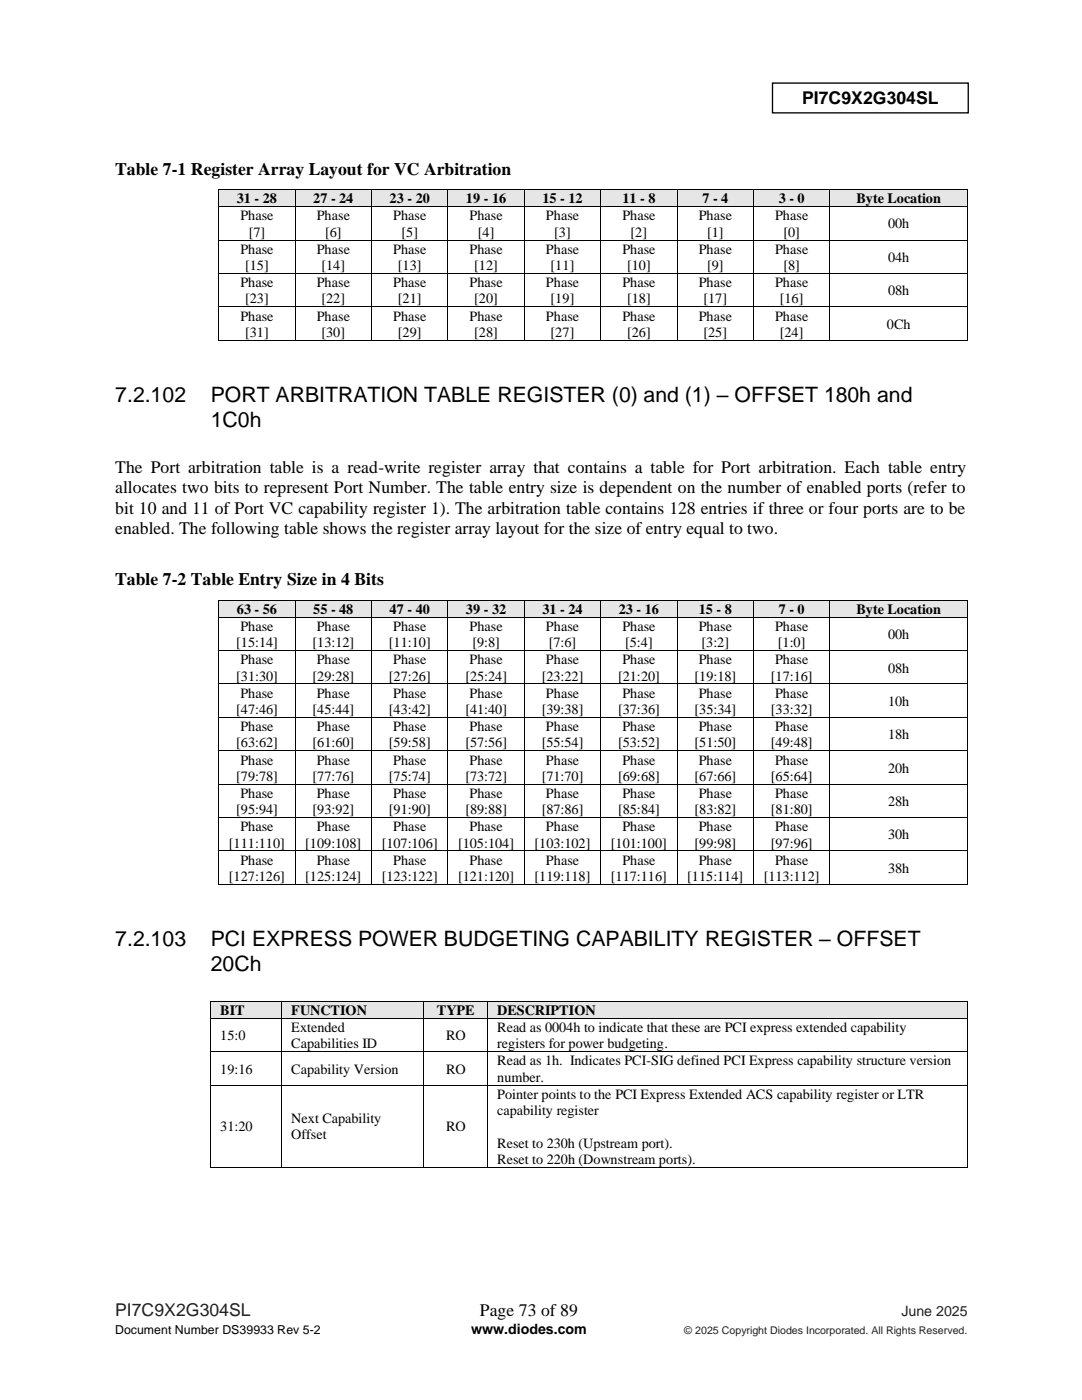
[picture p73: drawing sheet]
<svg xmlns="http://www.w3.org/2000/svg" width="216mm" height="279mm" viewBox="0 0 216 279" stroke-linecap="round" stroke-linejoin="round" font-family="sans-serif">
<defs><g id="words">
<g font-size="4.2">
<text x="23" y="80.3">7.2.102</text>
<text x="42" y="80.3">PORT ARBITRATION TABLE REGISTER (0) and (1) – OFFSET 180h and</text>
<text x="42" y="85.1">1C0h</text>
<text x="23" y="188.9">7.2.103</text>
<text x="42" y="188.9">PCI EXPRESS POWER BUDGETING CAPABILITY REGISTER – OFFSET</text>
<text x="42" y="193.7">20Ch</text>
</g>
<g font-size="3.5">
<text x="160.1" y="20.8">PI7C9X2G304SL</text>
<text x="23" y="34.9">Table 7-1 Register Array Layout for VC Arbitration</text>
<text x="23" y="94.4">The Port arbitration table is a read-write register array that contains a table for Port arbitration. Each table entry</text>
<text x="23" y="98.5">allocates two bits to represent Port Number. The table entry size is dependent on the number of enabled ports (refer to</text>
<text x="23" y="102.5">bit 10 and 11 of Port VC capability register 1). The arbitration table contains 128 entries if three or four ports are to be</text>
<text x="23" y="106.6">enabled. The following table shows the register array layout for the size of entry equal to two.</text>
<text x="23" y="116.8">Table 7-2 Table Entry Size in 4 Bits</text>
<text x="95.8" y="262.7">Page 73 of 89</text>
</g>
<text font-size="3.5" fill="#231f20" x="23" y="262.7">PI7C9X2G304SL</text>
<g font-size="2.8">
<text x="47.3" y="40.6">31 - 28</text>
<text x="62.5" y="40.6">27 - 24</text>
<text x="77.7" y="40.6">23 - 20</text>
<text x="93" y="40.6">19 - 16</text>
<text x="108.2" y="40.6">15 - 12</text>
<text x="124.2" y="40.6">11 - 8</text>
<text x="140.1" y="40.6">7 - 4</text>
<text x="155.4" y="40.6">3 - 0</text>
<text x="170.9" y="40.6">Byte Location</text>
<text x="48" y="44">Phase</text>
<text x="49.6" y="47.3">[7]</text>
<text x="63.2" y="44">Phase</text>
<text x="64.9" y="47.3">[6]</text>
<text x="78.5" y="44">Phase</text>
<text x="80.1" y="47.3">[5]</text>
<text x="93.7" y="44">Phase</text>
<text x="95.4" y="47.3">[4]</text>
<text x="108.9" y="44">Phase</text>
<text x="110.6" y="47.3">[3]</text>
<text x="124.2" y="44">Phase</text>
<text x="125.8" y="47.3">[2]</text>
<text x="139.4" y="44">Phase</text>
<text x="141.1" y="47.3">[1]</text>
<text x="154.7" y="44">Phase</text>
<text x="156.3" y="47.3">[0]</text>
<text x="177.2" y="45.6">00h</text>
<text x="48" y="50.6">Phase</text>
<text x="48.9" y="53.9">[15]</text>
<text x="63.2" y="50.6">Phase</text>
<text x="64.1" y="53.9">[14]</text>
<text x="78.5" y="50.6">Phase</text>
<text x="79.4" y="53.9">[13]</text>
<text x="93.7" y="50.6">Phase</text>
<text x="94.6" y="53.9">[12]</text>
<text x="108.9" y="50.6">Phase</text>
<text x="109.9" y="53.9">[11]</text>
<text x="124.2" y="50.6">Phase</text>
<text x="125.1" y="53.9">[10]</text>
<text x="139.4" y="50.6">Phase</text>
<text x="141.1" y="53.9">[9]</text>
<text x="154.7" y="50.6">Phase</text>
<text x="156.3" y="53.9">[8]</text>
<text x="177.2" y="52.3">04h</text>
<text x="48" y="57.3">Phase</text>
<text x="63.2" y="57.3">Phase</text>
<text x="78.5" y="57.3">Phase</text>
<text x="93.7" y="57.3">Phase</text>
<text x="108.9" y="57.3">Phase</text>
<text x="124.2" y="57.3">Phase</text>
<text x="139.4" y="57.3">Phase</text>
<text x="154.7" y="57.3">Phase</text>
<text x="177.2" y="58.9">08h</text>
<text x="48" y="64">Phase</text>
<text x="48.9" y="60.5">[23]</text>
<text x="63.2" y="64">Phase</text>
<text x="64.1" y="60.5">[22]</text>
<text x="78.5" y="64">Phase</text>
<text x="79.4" y="60.5">[21]</text>
<text x="93.7" y="64">Phase</text>
<text x="94.6" y="60.5">[20]</text>
<text x="108.9" y="64">Phase</text>
<text x="109.9" y="60.5">[19]</text>
<text x="124.2" y="64">Phase</text>
<text x="125.1" y="60.5">[18]</text>
<text x="139.4" y="64">Phase</text>
<text x="140.4" y="60.5">[17]</text>
<text x="154.7" y="64">Phase</text>
<text x="155.6" y="60.5">[16]</text>
<text x="177" y="65.6">0Ch</text>
<text x="48.9" y="67.2">[31]</text>
<text x="64.1" y="67.2">[30]</text>
<text x="79.4" y="67.2">[29]</text>
<text x="94.6" y="67.2">[28]</text>
<text x="109.9" y="67.2">[27]</text>
<text x="125.1" y="67.2">[26]</text>
<text x="140.4" y="67.2">[25]</text>
<text x="155.6" y="67.2">[24]</text>
<text x="47.3" y="122.5">63 - 56</text>
<text x="48" y="125.9">Phase</text>
<text x="62.5" y="122.5">55 - 48</text>
<text x="63.2" y="125.9">Phase</text>
<text x="77.7" y="122.5">47 - 40</text>
<text x="78.5" y="125.9">Phase</text>
<text x="93" y="122.5">39 - 32</text>
<text x="93.7" y="125.9">Phase</text>
<text x="108.2" y="122.5">31 - 24</text>
<text x="108.9" y="125.9">Phase</text>
<text x="123.5" y="122.5">23 - 16</text>
<text x="124.2" y="125.9">Phase</text>
<text x="139.4" y="122.5">15 - 8</text>
<text x="139.4" y="125.9">Phase</text>
<text x="154.7" y="125.9">Phase</text>
<text x="155.4" y="122.5">7 - 0</text>
<text x="170.9" y="122.5">Byte Location</text>
<text x="47.1" y="129.2">[15:14]</text>
<text x="62.4" y="129.2">[13:12]</text>
<text x="77.6" y="129.2">[11:10]</text>
<text x="94.3" y="129.2">[9:8]</text>
<text x="109.5" y="129.2">[7:6]</text>
<text x="124.7" y="129.2">[5:4]</text>
<text x="140" y="129.2">[3:2]</text>
<text x="155.2" y="129.2">[1:0]</text>
<text x="177.2" y="127.6">00h</text>
<text x="47.1" y="135.8">[31:30]</text>
<text x="48" y="132.6">Phase</text>
<text x="62.4" y="135.8">[29:28]</text>
<text x="63.2" y="132.6">Phase</text>
<text x="77.6" y="135.8">[27:26]</text>
<text x="78.5" y="132.6">Phase</text>
<text x="92.9" y="135.8">[25:24]</text>
<text x="93.7" y="132.6">Phase</text>
<text x="108.1" y="135.8">[23:22]</text>
<text x="108.9" y="132.6">Phase</text>
<text x="123.3" y="135.8">[21:20]</text>
<text x="124.2" y="132.6">Phase</text>
<text x="138.6" y="135.8">[19:18]</text>
<text x="139.4" y="132.6">Phase</text>
<text x="153.8" y="135.8">[17:16]</text>
<text x="154.7" y="132.6">Phase</text>
<text x="177.2" y="134.2">08h</text>
<text x="47.1" y="142.5">[47:46]</text>
<text x="48" y="139.3">Phase</text>
<text x="62.4" y="142.5">[45:44]</text>
<text x="63.2" y="139.3">Phase</text>
<text x="77.6" y="142.5">[43:42]</text>
<text x="78.5" y="139.3">Phase</text>
<text x="92.9" y="142.5">[41:40]</text>
<text x="93.7" y="139.3">Phase</text>
<text x="108.1" y="142.5">[39:38]</text>
<text x="108.9" y="139.3">Phase</text>
<text x="123.3" y="142.5">[37:36]</text>
<text x="124.2" y="139.3">Phase</text>
<text x="138.6" y="142.5">[35:34]</text>
<text x="139.4" y="139.3">Phase</text>
<text x="153.8" y="142.5">[33:32]</text>
<text x="154.7" y="139.3">Phase</text>
<text x="177.2" y="140.9">10h</text>
<text x="47.1" y="149.2">[63:62]</text>
<text x="48" y="145.9">Phase</text>
<text x="62.4" y="149.2">[61:60]</text>
<text x="63.2" y="145.9">Phase</text>
<text x="77.6" y="149.2">[59:58]</text>
<text x="78.5" y="145.9">Phase</text>
<text x="92.9" y="149.2">[57:56]</text>
<text x="93.7" y="145.9">Phase</text>
<text x="108.1" y="149.2">[55:54]</text>
<text x="108.9" y="145.9">Phase</text>
<text x="123.3" y="149.2">[53:52]</text>
<text x="124.2" y="145.9">Phase</text>
<text x="138.6" y="149.2">[51:50]</text>
<text x="139.4" y="145.9">Phase</text>
<text x="153.8" y="149.2">[49:48]</text>
<text x="154.7" y="145.9">Phase</text>
<text x="177.2" y="147.5">18h</text>
<text x="47.1" y="155.9">[79:78]</text>
<text x="48" y="152.6">Phase</text>
<text x="62.4" y="155.9">[77:76]</text>
<text x="63.2" y="152.6">Phase</text>
<text x="77.6" y="155.9">[75:74]</text>
<text x="78.5" y="152.6">Phase</text>
<text x="92.9" y="155.9">[73:72]</text>
<text x="93.7" y="152.6">Phase</text>
<text x="108.1" y="155.9">[71:70]</text>
<text x="108.9" y="152.6">Phase</text>
<text x="123.3" y="155.9">[69:68]</text>
<text x="124.2" y="152.6">Phase</text>
<text x="138.6" y="155.9">[67:66]</text>
<text x="139.4" y="152.6">Phase</text>
<text x="153.8" y="155.9">[65:64]</text>
<text x="154.7" y="152.6">Phase</text>
<text x="177.2" y="154.2">20h</text>
<text x="48" y="159.2">Phase</text>
<text x="63.2" y="159.2">Phase</text>
<text x="78.5" y="159.2">Phase</text>
<text x="93.7" y="159.2">Phase</text>
<text x="108.9" y="159.2">Phase</text>
<text x="124.2" y="159.2">Phase</text>
<text x="139.4" y="159.2">Phase</text>
<text x="154.7" y="159.2">Phase</text>
<text x="177.2" y="160.9">28h</text>
<text x="47.1" y="162.5">[95:94]</text>
<text x="48" y="165.9">Phase</text>
<text x="62.4" y="162.5">[93:92]</text>
<text x="63.2" y="165.9">Phase</text>
<text x="77.6" y="162.5">[91:90]</text>
<text x="78.5" y="165.9">Phase</text>
<text x="92.9" y="162.5">[89:88]</text>
<text x="93.7" y="165.9">Phase</text>
<text x="108.1" y="162.5">[87:86]</text>
<text x="108.9" y="165.9">Phase</text>
<text x="123.3" y="162.5">[85:84]</text>
<text x="124.2" y="165.9">Phase</text>
<text x="138.6" y="162.5">[83:82]</text>
<text x="139.4" y="165.9">Phase</text>
<text x="153.8" y="162.5">[81:80]</text>
<text x="154.7" y="165.9">Phase</text>
<text x="177.2" y="167.5">30h</text>
<text x="45.7" y="169.1">[111:110]</text>
<text x="48" y="172.6">Phase</text>
<text x="60.9" y="169.1">[109:108]</text>
<text x="63.2" y="172.6">Phase</text>
<text x="76.2" y="169.1">[107:106]</text>
<text x="78.5" y="172.6">Phase</text>
<text x="91.4" y="169.1">[105:104]</text>
<text x="93.7" y="172.6">Phase</text>
<text x="106.7" y="169.1">[103:102]</text>
<text x="108.9" y="172.6">Phase</text>
<text x="121.9" y="169.1">[101:100]</text>
<text x="124.2" y="172.6">Phase</text>
<text x="138.6" y="169.1">[99:98]</text>
<text x="139.4" y="172.6">Phase</text>
<text x="153.8" y="169.1">[97:96]</text>
<text x="154.7" y="172.6">Phase</text>
<text x="45.7" y="175.8">[127:126]</text>
<text x="60.9" y="175.8">[125:124]</text>
<text x="76.2" y="175.8">[123:122]</text>
<text x="91.4" y="175.8">[121:120]</text>
<text x="106.7" y="175.8">[119:118]</text>
<text x="121.9" y="175.8">[117:116]</text>
<text x="137.1" y="175.8">[115:114]</text>
<text x="152.4" y="175.8">[113:112]</text>
<text x="177.2" y="174.2">38h</text>
<text x="43.9" y="202.5">BIT</text>
<text x="58.1" y="202.5">FUNCTION</text>
<text x="87.2" y="202.5">TYPE</text>
<text x="99.2" y="202.5">DESCRIPTION</text>
<text x="43.9" y="207.6">15:0</text>
<text x="58.1" y="206">Extended</text>
<text x="58.1" y="209.2">Capabilities ID</text>
<text x="89" y="207.6">RO</text>
<text x="99.2" y="206">Read as 0004h to indicate that these are PCI express extended capability</text>
<text x="99.2" y="209.2">registers for power budgeting.</text>
<text x="43.9" y="214.3">19:16</text>
<text x="58.1" y="214.3">Capability Version</text>
<text x="89" y="214.3">RO</text>
<text x="99.2" y="212.6">Read as 1h. Indicates PCI-SIG defined PCI Express capability structure version</text>
<text x="99.2" y="215.9">number.</text>
<text x="99.2" y="219.3">Pointer points to the PCI Express Extended ACS capability register or LTR</text>
<text x="43.9" y="225.8">31:20</text>
<text x="58.1" y="224.1">Next Capability</text>
<text x="58.1" y="227.4">Offset</text>
<text x="89" y="225.8">RO</text>
<text x="99.2" y="222.5">capability register</text>
<text x="99.2" y="229">Reset to 230h (Upstream port).</text>
<text x="99.2" y="232.3">Reset to 220h (Downstream ports).</text>
<text x="94" y="266.1">www.diodes.com</text>
</g>
<text font-size="2.8" fill="#231f20" x="179.9" y="262.7">June 2025</text>
<text font-size="2.5" x="23" y="266.1">Document Number DS39933 Rev 5-2</text>
<text font-size="2.1" fill="#231f20" x="136.5" y="266.1">© 2025 Copyright Diodes Incorporated. All Rights Reserved.</text>
</g></defs>
<path d="M154.1 16.6h39.1v5.9h-39.1z" fill="none" stroke="#000" stroke-width=".26"/>
<g fill="#e6e6e6">
<path d="M43.7 37.9h15.1v3.3h-15.1z" fill-rule="evenodd"/>
<path d="M45.6 37.9h11.4v3.3h-11.4z" fill-rule="evenodd"/>
<path d="M59 37.9h15.1v3.3h-15.1z" fill-rule="evenodd"/>
<path d="M60.8 37.9h11.4v3.3h-11.4z" fill-rule="evenodd"/>
<path d="M74.2 37.9h15.1v3.3h-15.1z" fill-rule="evenodd"/>
<path d="M76 37.9h11.5v3.3h-11.5z" fill-rule="evenodd"/>
<path d="M89.5 37.9h15v3.3h-15z" fill-rule="evenodd"/>
<path d="M91.3 37.9h11.4v3.3h-11.4z" fill-rule="evenodd"/>
<path d="M104.7 37.9h15.1v3.3h-15.1z" fill-rule="evenodd"/>
<path d="M106.5 37.9h11.5v3.3h-11.5z" fill-rule="evenodd"/>
<path d="M120 37.9h15v3.3h-15z" fill-rule="evenodd"/>
<path d="M121.8 37.9h11.4v3.3h-11.4z" fill-rule="evenodd"/>
<path d="M135.2 37.9h15.1v3.3h-15.1z" fill-rule="evenodd"/>
<path d="M137 37.9h11.4v3.3h-11.4z" fill-rule="evenodd"/>
<path d="M150.4 37.9h15.1v3.3h-15.1z" fill-rule="evenodd"/>
<path d="M152.3 37.9h11.4v3.3h-11.4z" fill-rule="evenodd"/>
<path d="M165.7 37.9h27.3v3.3h-27.3z" fill-rule="evenodd"/>
<path d="M167.5 37.9h23.7v3.3h-23.7z" fill-rule="evenodd"/>
</g>
<g fill="#000">
<path d="M43.6 37.7h.1v.2h-.1z" fill-rule="evenodd"/>
<path d="M43.6 37.7h.1v.2h-.1z" fill-rule="evenodd"/>
<path d="M58.8 37.7h.2v.2h-.2z" fill-rule="evenodd"/>
<path d="M74.1 37.7h.1v.2h-.1z" fill-rule="evenodd"/>
<path d="M89.3 37.7h.2v.2h-.2z" fill-rule="evenodd"/>
<path d="M104.5 37.7h.2v.2h-.2z" fill-rule="evenodd"/>
<path d="M119.8 37.7h.2v.2h-.2z" fill-rule="evenodd"/>
<path d="M135 37.7h.2v.2h-.2z" fill-rule="evenodd"/>
<path d="M150.3 37.7h.1v.2h-.1z" fill-rule="evenodd"/>
<path d="M165.5 37.7h.2v.2h-.2z" fill-rule="evenodd"/>
<path d="M192.9 37.7h.2v.2h-.2z" fill-rule="evenodd"/>
<path d="M192.9 37.7h.2v.2h-.2z" fill-rule="evenodd"/>
<path d="M43.6 41.2h.1v.1h-.1z" fill-rule="evenodd"/>
<path d="M43.6 47.8h.1v.2h-.1z" fill-rule="evenodd"/>
<path d="M43.6 54.5h.1v.2h-.1z" fill-rule="evenodd"/>
<path d="M58.8 41.2h.2v.1h-.2z" fill-rule="evenodd"/>
<path d="M58.8 47.8h.2v.2h-.2z" fill-rule="evenodd"/>
<path d="M58.8 54.5h.2v.2h-.2z" fill-rule="evenodd"/>
<path d="M74.1 41.2h.1v.1h-.1z" fill-rule="evenodd"/>
<path d="M74.1 47.8h.1v.2h-.1z" fill-rule="evenodd"/>
<path d="M74.1 54.5h.1v.2h-.1z" fill-rule="evenodd"/>
<path d="M89.3 41.2h.2v.1h-.2z" fill-rule="evenodd"/>
<path d="M89.3 47.8h.2v.2h-.2z" fill-rule="evenodd"/>
<path d="M89.3 54.5h.2v.2h-.2z" fill-rule="evenodd"/>
<path d="M104.5 41.2h.2v.1h-.2z" fill-rule="evenodd"/>
<path d="M104.5 47.8h.2v.2h-.2z" fill-rule="evenodd"/>
<path d="M104.5 54.5h.2v.2h-.2z" fill-rule="evenodd"/>
<path d="M119.8 41.2h.2v.1h-.2z" fill-rule="evenodd"/>
<path d="M119.8 47.8h.2v.2h-.2z" fill-rule="evenodd"/>
<path d="M119.8 54.5h.2v.2h-.2z" fill-rule="evenodd"/>
<path d="M135 41.2h.2v.1h-.2z" fill-rule="evenodd"/>
<path d="M135 47.8h.2v.2h-.2z" fill-rule="evenodd"/>
<path d="M135 54.5h.2v.2h-.2z" fill-rule="evenodd"/>
<path d="M150.3 41.2h.1v.1h-.1z" fill-rule="evenodd"/>
<path d="M150.3 47.8h.1v.2h-.1z" fill-rule="evenodd"/>
<path d="M150.3 54.5h.1v.2h-.1z" fill-rule="evenodd"/>
<path d="M165.5 41.2h.2v.1h-.2z" fill-rule="evenodd"/>
<path d="M165.5 47.8h.2v.2h-.2z" fill-rule="evenodd"/>
<path d="M165.5 54.5h.2v.2h-.2z" fill-rule="evenodd"/>
<path d="M192.9 41.2h.2v.1h-.2z" fill-rule="evenodd"/>
<path d="M192.9 47.8h.2v.2h-.2z" fill-rule="evenodd"/>
<path d="M192.9 54.5h.2v.2h-.2z" fill-rule="evenodd"/>
<path d="M43.6 61.1h.1v.2h-.1z" fill-rule="evenodd"/>
<path d="M43.6 67.8h.1v.2h-.1z" fill-rule="evenodd"/>
<path d="M43.6 67.8h.1v.2h-.1z" fill-rule="evenodd"/>
<path d="M58.8 61.1h.2v.2h-.2z" fill-rule="evenodd"/>
<path d="M58.8 67.8h.2v.2h-.2z" fill-rule="evenodd"/>
<path d="M74.1 61.1h.1v.2h-.1z" fill-rule="evenodd"/>
<path d="M74.1 67.8h.1v.2h-.1z" fill-rule="evenodd"/>
<path d="M89.3 61.1h.2v.2h-.2z" fill-rule="evenodd"/>
<path d="M89.3 67.8h.2v.2h-.2z" fill-rule="evenodd"/>
<path d="M104.5 61.1h.2v.2h-.2z" fill-rule="evenodd"/>
<path d="M104.5 67.8h.2v.2h-.2z" fill-rule="evenodd"/>
<path d="M119.8 61.1h.2v.2h-.2z" fill-rule="evenodd"/>
<path d="M119.8 67.8h.2v.2h-.2z" fill-rule="evenodd"/>
<path d="M135 61.1h.2v.2h-.2z" fill-rule="evenodd"/>
<path d="M135 67.8h.2v.2h-.2z" fill-rule="evenodd"/>
<path d="M150.3 61.1h.1v.2h-.1z" fill-rule="evenodd"/>
<path d="M150.3 67.8h.1v.2h-.1z" fill-rule="evenodd"/>
<path d="M165.5 61.1h.2v.2h-.2z" fill-rule="evenodd"/>
<path d="M165.5 67.8h.2v.2h-.2z" fill-rule="evenodd"/>
<path d="M192.9 61.1h.2v.2h-.2z" fill-rule="evenodd"/>
<path d="M192.9 67.8h.2v.2h-.2z" fill-rule="evenodd"/>
<path d="M192.9 67.8h.2v.2h-.2z" fill-rule="evenodd"/>
</g>
<g fill="none" stroke="#000" stroke-width=".2">
<path d="M43.7 37.9v3.3M43.7 37.8h15.1M58.9 37.9v3.3M59 37.8h15.1M74.1 37.9v3.3M74.2 37.8h15.1M89.4 37.9v3.3M89.5 37.8h15M104.6 37.9v3.3M104.7 37.8h15.1M119.9 37.9v3.3M120 37.8h15"/>
<path d="M135.1 37.9v3.3M135.2 37.8h15.1M150.4 37.9v3.3M150.4 37.8h15.1M165.6 37.9v3.3M165.7 37.8h27.2M193 37.9v3.3M43.7 41.3v6.5M43.7 48v6.5M43.7 54.7v6.4M43.7 41.2h15.1M43.7 47.9h15.1"/>
<path d="M43.7 54.6h15.1M58.9 41.3v6.5M58.9 48v6.5M58.9 54.7v6.4M59 41.2h15.1M59 47.9h15.1M59 54.6h15.1M74.1 41.3v6.5M74.1 48v6.5M74.1 54.7v6.4M74.2 41.2h15.1M74.2 47.9h15.1"/>
<path d="M74.2 54.6h15.1M89.4 41.3v6.5M89.4 48v6.5M89.4 54.7v6.4M89.5 41.2h15M89.5 47.9h15M89.5 54.6h15M104.6 41.3v6.5M104.6 48v6.5M104.6 54.7v6.4M104.7 41.2h15.1M104.7 47.9h15.1"/>
<path d="M104.7 54.6h15.1M119.9 41.3v6.5M119.9 48v6.5M119.9 54.7v6.4M120 41.2h15M120 47.9h15M120 54.6h15M135.1 41.3v6.5M135.1 48v6.5M135.1 54.7v6.4M135.2 41.2h15.1M135.2 47.9h15.1"/>
<path d="M135.2 54.6h15.1M150.4 41.3v6.5M150.4 48v6.5M150.4 54.7v6.4M150.4 41.2h15.1M150.4 47.9h15.1M150.4 54.6h15.1M165.6 41.3v6.5M165.6 48v6.5M165.6 54.7v6.4M165.7 41.2h27.2M165.7 47.9h27.2"/>
<path d="M165.7 54.6h27.2M193 41.3v6.5M193 48v6.5M193 54.7v6.4M43.7 61.3v6.5M43.7 61.2h15.1M43.7 67.9h15.1M58.9 61.3v6.5M59 61.2h15.1M59 67.9h15.1M74.1 61.3v6.5M74.2 61.2h15.1"/>
<path d="M74.2 67.9h15.1M89.4 61.3v6.5M89.5 61.2h15M89.5 67.9h15M104.6 61.3v6.5M104.7 61.2h15.1M104.7 67.9h15.1M119.9 61.3v6.5M120 61.2h15M120 67.9h15M135.1 61.3v6.5M135.2 61.2h15.1"/>
<path d="M135.2 67.9h15.1M150.4 61.3v6.5M150.4 61.2h15.1M150.4 67.9h15.1M165.6 61.3v6.5M165.7 61.2h27.2M165.7 67.9h27.2M193 61.3v6.5"/>
</g>
<g fill="#e6e6e6">
<path d="M43.7 119.9h15.1v3.2h-15.1z" fill-rule="evenodd"/>
<path d="M45.6 119.9h11.4v3.2h-11.4z" fill-rule="evenodd"/>
<path d="M59 119.9h15.1v3.2h-15.1z" fill-rule="evenodd"/>
<path d="M60.8 119.9h11.4v3.2h-11.4z" fill-rule="evenodd"/>
<path d="M74.2 119.9h15.1v3.2h-15.1z" fill-rule="evenodd"/>
<path d="M76 119.9h11.5v3.2h-11.5z" fill-rule="evenodd"/>
<path d="M89.5 119.9h15v3.2h-15z" fill-rule="evenodd"/>
<path d="M91.3 119.9h11.4v3.2h-11.4z" fill-rule="evenodd"/>
<path d="M104.7 119.9h15.1v3.2h-15.1z" fill-rule="evenodd"/>
<path d="M106.5 119.9h11.5v3.2h-11.5z" fill-rule="evenodd"/>
<path d="M120 119.9h15v3.2h-15z" fill-rule="evenodd"/>
<path d="M121.8 119.9h11.4v3.2h-11.4z" fill-rule="evenodd"/>
<path d="M135.2 119.9h15.1v3.2h-15.1z" fill-rule="evenodd"/>
<path d="M137 119.9h11.4v3.2h-11.4z" fill-rule="evenodd"/>
<path d="M150.4 119.9h15.1v3.2h-15.1z" fill-rule="evenodd"/>
<path d="M152.3 119.9h11.4v3.2h-11.4z" fill-rule="evenodd"/>
<path d="M165.7 119.9h27.3v3.2h-27.3z" fill-rule="evenodd"/>
<path d="M167.5 119.9h23.7v3.2h-23.7z" fill-rule="evenodd"/>
</g>
<g fill="#000">
<path d="M43.6 119.7h.1v.2h-.1z" fill-rule="evenodd"/>
<path d="M43.6 119.7h.1v.2h-.1z" fill-rule="evenodd"/>
<path d="M58.8 119.7h.2v.2h-.2z" fill-rule="evenodd"/>
<path d="M74.1 119.7h.1v.2h-.1z" fill-rule="evenodd"/>
<path d="M89.3 119.7h.2v.2h-.2z" fill-rule="evenodd"/>
<path d="M104.5 119.7h.2v.2h-.2z" fill-rule="evenodd"/>
<path d="M119.8 119.7h.2v.2h-.2z" fill-rule="evenodd"/>
<path d="M135 119.7h.2v.2h-.2z" fill-rule="evenodd"/>
<path d="M150.3 119.7h.1v.2h-.1z" fill-rule="evenodd"/>
<path d="M165.5 119.7h.2v.2h-.2z" fill-rule="evenodd"/>
<path d="M192.9 119.7h.2v.2h-.2z" fill-rule="evenodd"/>
<path d="M192.9 119.7h.2v.2h-.2z" fill-rule="evenodd"/>
<path d="M43.6 123.1h.1v.2h-.1z" fill-rule="evenodd"/>
<path d="M43.6 129.8h.1v.1h-.1z" fill-rule="evenodd"/>
<path d="M43.6 136.4h.1v.2h-.1z" fill-rule="evenodd"/>
<path d="M58.8 123.1h.2v.2h-.2z" fill-rule="evenodd"/>
<path d="M58.8 129.8h.2v.1h-.2z" fill-rule="evenodd"/>
<path d="M58.8 136.4h.2v.2h-.2z" fill-rule="evenodd"/>
<path d="M74.1 123.1h.1v.2h-.1z" fill-rule="evenodd"/>
<path d="M74.1 129.8h.1v.1h-.1z" fill-rule="evenodd"/>
<path d="M74.1 136.4h.1v.2h-.1z" fill-rule="evenodd"/>
<path d="M89.3 123.1h.2v.2h-.2z" fill-rule="evenodd"/>
<path d="M89.3 129.8h.2v.1h-.2z" fill-rule="evenodd"/>
<path d="M89.3 136.4h.2v.2h-.2z" fill-rule="evenodd"/>
<path d="M104.5 123.1h.2v.2h-.2z" fill-rule="evenodd"/>
<path d="M104.5 129.8h.2v.1h-.2z" fill-rule="evenodd"/>
<path d="M104.5 136.4h.2v.2h-.2z" fill-rule="evenodd"/>
<path d="M119.8 123.1h.2v.2h-.2z" fill-rule="evenodd"/>
<path d="M119.8 129.8h.2v.1h-.2z" fill-rule="evenodd"/>
<path d="M119.8 136.4h.2v.2h-.2z" fill-rule="evenodd"/>
<path d="M135 123.1h.2v.2h-.2z" fill-rule="evenodd"/>
<path d="M135 129.8h.2v.1h-.2z" fill-rule="evenodd"/>
<path d="M135 136.4h.2v.2h-.2z" fill-rule="evenodd"/>
<path d="M150.3 123.1h.1v.2h-.1z" fill-rule="evenodd"/>
<path d="M150.3 129.8h.1v.1h-.1z" fill-rule="evenodd"/>
<path d="M150.3 136.4h.1v.2h-.1z" fill-rule="evenodd"/>
<path d="M165.5 123.1h.2v.2h-.2z" fill-rule="evenodd"/>
<path d="M165.5 129.8h.2v.1h-.2z" fill-rule="evenodd"/>
<path d="M165.5 136.4h.2v.2h-.2z" fill-rule="evenodd"/>
<path d="M192.9 123.1h.2v.2h-.2z" fill-rule="evenodd"/>
<path d="M192.9 129.8h.2v.1h-.2z" fill-rule="evenodd"/>
<path d="M192.9 136.4h.2v.2h-.2z" fill-rule="evenodd"/>
<path d="M43.6 143.1h.1v.2h-.1z" fill-rule="evenodd"/>
<path d="M43.6 149.8h.1v.1h-.1z" fill-rule="evenodd"/>
<path d="M43.6 156.4h.1v.2h-.1z" fill-rule="evenodd"/>
<path d="M58.8 143.1h.2v.2h-.2z" fill-rule="evenodd"/>
<path d="M58.8 149.8h.2v.1h-.2z" fill-rule="evenodd"/>
<path d="M58.8 156.4h.2v.2h-.2z" fill-rule="evenodd"/>
<path d="M74.1 143.1h.1v.2h-.1z" fill-rule="evenodd"/>
<path d="M74.1 149.8h.1v.1h-.1z" fill-rule="evenodd"/>
<path d="M74.1 156.4h.1v.2h-.1z" fill-rule="evenodd"/>
<path d="M89.3 143.1h.2v.2h-.2z" fill-rule="evenodd"/>
<path d="M89.3 149.8h.2v.1h-.2z" fill-rule="evenodd"/>
<path d="M89.3 156.4h.2v.2h-.2z" fill-rule="evenodd"/>
<path d="M104.5 143.1h.2v.2h-.2z" fill-rule="evenodd"/>
<path d="M104.5 149.8h.2v.1h-.2z" fill-rule="evenodd"/>
<path d="M104.5 156.4h.2v.2h-.2z" fill-rule="evenodd"/>
<path d="M119.8 143.1h.2v.2h-.2z" fill-rule="evenodd"/>
<path d="M119.8 149.8h.2v.1h-.2z" fill-rule="evenodd"/>
<path d="M119.8 156.4h.2v.2h-.2z" fill-rule="evenodd"/>
<path d="M135 143.1h.2v.2h-.2z" fill-rule="evenodd"/>
<path d="M135 149.8h.2v.1h-.2z" fill-rule="evenodd"/>
<path d="M135 156.4h.2v.2h-.2z" fill-rule="evenodd"/>
<path d="M150.3 143.1h.1v.2h-.1z" fill-rule="evenodd"/>
<path d="M150.3 149.8h.1v.1h-.1z" fill-rule="evenodd"/>
<path d="M150.3 156.4h.1v.2h-.1z" fill-rule="evenodd"/>
<path d="M165.5 143.1h.2v.2h-.2z" fill-rule="evenodd"/>
<path d="M165.5 149.8h.2v.1h-.2z" fill-rule="evenodd"/>
<path d="M165.5 156.4h.2v.2h-.2z" fill-rule="evenodd"/>
<path d="M192.9 143.1h.2v.2h-.2z" fill-rule="evenodd"/>
<path d="M192.9 149.8h.2v.1h-.2z" fill-rule="evenodd"/>
<path d="M192.9 156.4h.2v.2h-.2z" fill-rule="evenodd"/>
<path d="M43.6 163.1h.1v.2h-.1z" fill-rule="evenodd"/>
<path d="M43.6 169.7h.1v.2h-.1z" fill-rule="evenodd"/>
<path d="M43.6 176.4h.1v.2h-.1z" fill-rule="evenodd"/>
<path d="M43.6 176.4h.1v.2h-.1z" fill-rule="evenodd"/>
<path d="M58.8 163.1h.2v.2h-.2z" fill-rule="evenodd"/>
<path d="M58.8 169.7h.2v.2h-.2z" fill-rule="evenodd"/>
<path d="M58.8 176.4h.2v.2h-.2z" fill-rule="evenodd"/>
<path d="M74.1 163.1h.1v.2h-.1z" fill-rule="evenodd"/>
<path d="M74.1 169.7h.1v.2h-.1z" fill-rule="evenodd"/>
<path d="M74.1 176.4h.1v.2h-.1z" fill-rule="evenodd"/>
<path d="M89.3 163.1h.2v.2h-.2z" fill-rule="evenodd"/>
<path d="M89.3 169.7h.2v.2h-.2z" fill-rule="evenodd"/>
<path d="M89.3 176.4h.2v.2h-.2z" fill-rule="evenodd"/>
<path d="M104.5 163.1h.2v.2h-.2z" fill-rule="evenodd"/>
<path d="M104.5 169.7h.2v.2h-.2z" fill-rule="evenodd"/>
<path d="M104.5 176.4h.2v.2h-.2z" fill-rule="evenodd"/>
<path d="M119.8 163.1h.2v.2h-.2z" fill-rule="evenodd"/>
<path d="M119.8 169.7h.2v.2h-.2z" fill-rule="evenodd"/>
<path d="M119.8 176.4h.2v.2h-.2z" fill-rule="evenodd"/>
<path d="M135 163.1h.2v.2h-.2z" fill-rule="evenodd"/>
<path d="M135 169.7h.2v.2h-.2z" fill-rule="evenodd"/>
<path d="M135 176.4h.2v.2h-.2z" fill-rule="evenodd"/>
<path d="M150.3 163.1h.1v.2h-.1z" fill-rule="evenodd"/>
<path d="M150.3 169.7h.1v.2h-.1z" fill-rule="evenodd"/>
<path d="M150.3 176.4h.1v.2h-.1z" fill-rule="evenodd"/>
<path d="M165.5 163.1h.2v.2h-.2z" fill-rule="evenodd"/>
<path d="M165.5 169.7h.2v.2h-.2z" fill-rule="evenodd"/>
<path d="M165.5 176.4h.2v.2h-.2z" fill-rule="evenodd"/>
<path d="M192.9 163.1h.2v.2h-.2z" fill-rule="evenodd"/>
<path d="M192.9 169.7h.2v.2h-.2z" fill-rule="evenodd"/>
<path d="M192.9 176.4h.2v.2h-.2z" fill-rule="evenodd"/>
<path d="M192.9 176.4h.2v.2h-.2z" fill-rule="evenodd"/>
</g>
<g fill="none" stroke="#000" stroke-width=".2">
<path d="M43.7 119.9v3.2M43.7 119.8h15.1M58.9 119.9v3.2M59 119.8h15.1M74.1 119.9v3.2M74.2 119.8h15.1M89.4 119.9v3.2M89.5 119.8h15M104.6 119.9v3.2M104.7 119.8h15.1M119.9 119.9v3.2M120 119.8h15"/>
<path d="M135.1 119.9v3.2M135.2 119.8h15.1M150.4 119.9v3.2M150.4 119.8h15.1M165.6 119.9v3.2M165.7 119.8h27.2M193 119.9v3.2M43.7 123.3v6.5M43.7 129.9v6.5M43.7 136.6v6.5M43.7 123.2h15.1M43.7 129.9h15.1"/>
<path d="M43.7 136.5h15.1M58.9 123.3v6.5M58.9 129.9v6.5M58.9 136.6v6.5M59 123.2h15.1M59 129.9h15.1M59 136.5h15.1M74.1 123.3v6.5M74.1 129.9v6.5M74.1 136.6v6.5M74.2 123.2h15.1M74.2 129.9h15.1"/>
<path d="M74.2 136.5h15.1M89.4 123.3v6.5M89.4 129.9v6.5M89.4 136.6v6.5M89.5 123.2h15M89.5 129.9h15M89.5 136.5h15M104.6 123.3v6.5M104.6 129.9v6.5M104.6 136.6v6.5M104.7 123.2h15.1M104.7 129.9h15.1"/>
<path d="M104.7 136.5h15.1M119.9 123.3v6.5M119.9 129.9v6.5M119.9 136.6v6.5M120 123.2h15M120 129.9h15M120 136.5h15M135.1 123.3v6.5M135.1 129.9v6.5M135.1 136.6v6.5M135.2 123.2h15.1M135.2 129.9h15.1"/>
<path d="M135.2 136.5h15.1M150.4 123.3v6.5M150.4 129.9v6.5M150.4 136.6v6.5M150.4 123.2h15.1M150.4 129.9h15.1M150.4 136.5h15.1M165.6 123.3v6.5M165.6 129.9v6.5M165.6 136.6v6.5M165.7 123.2h27.2M165.7 129.9h27.2"/>
<path d="M165.7 136.5h27.2M193 123.3v6.5M193 129.9v6.5M193 136.6v6.5M43.7 143.3v6.5M43.7 149.9v6.5M43.7 156.6v6.5M43.7 143.2h15.1M43.7 149.8h15.1M43.7 156.5h15.1M58.9 143.3v6.5M58.9 149.9v6.5"/>
<path d="M58.9 156.6v6.5M59 143.2h15.1M59 149.8h15.1M59 156.5h15.1M74.1 143.3v6.5M74.1 149.9v6.5M74.1 156.6v6.5M74.2 143.2h15.1M74.2 149.8h15.1M74.2 156.5h15.1M89.4 143.3v6.5M89.4 149.9v6.5"/>
<path d="M89.4 156.6v6.5M89.5 143.2h15M89.5 149.8h15M89.5 156.5h15M104.6 143.3v6.5M104.6 149.9v6.5M104.6 156.6v6.5M104.7 143.2h15.1M104.7 149.8h15.1M104.7 156.5h15.1M119.9 143.3v6.5M119.9 149.9v6.5"/>
<path d="M119.9 156.6v6.5M120 143.2h15M120 149.8h15M120 156.5h15M135.1 143.3v6.5M135.1 149.9v6.5M135.1 156.6v6.5M135.2 143.2h15.1M135.2 149.8h15.1M135.2 156.5h15.1M150.4 143.3v6.5M150.4 149.9v6.5"/>
<path d="M150.4 156.6v6.5M150.4 143.2h15.1M150.4 149.8h15.1M150.4 156.5h15.1M165.6 143.3v6.5M165.6 149.9v6.5M165.6 156.6v6.5M165.7 143.2h27.2M165.7 149.8h27.2M165.7 156.5h27.2M193 143.3v6.5M193 149.9v6.5"/>
<path d="M193 156.6v6.5M43.7 163.3v6.4M43.7 169.9v6.5M43.7 163.2h15.1M43.7 169.8h15.1M43.7 176.5h15.1M58.9 163.3v6.4M58.9 169.9v6.5M59 163.2h15.1M59 169.8h15.1M59 176.5h15.1M74.1 163.3v6.4"/>
<path d="M74.1 169.9v6.5M74.2 163.2h15.1M74.2 169.8h15.1M74.2 176.5h15.1M89.4 163.3v6.4M89.4 169.9v6.5M89.5 163.2h15M89.5 169.8h15M89.5 176.5h15M104.6 163.3v6.4M104.6 169.9v6.5M104.7 163.2h15.1"/>
<path d="M104.7 169.8h15.1M104.7 176.5h15.1M119.9 163.3v6.4M119.9 169.9v6.5M120 163.2h15M120 169.8h15M120 176.5h15M135.1 163.3v6.4M135.1 169.9v6.5M135.2 163.2h15.1M135.2 169.8h15.1M135.2 176.5h15.1"/>
<path d="M150.4 163.3v6.4M150.4 169.9v6.5M150.4 163.2h15.1M150.4 169.8h15.1M150.4 176.5h15.1M165.6 163.3v6.4M165.6 169.9v6.5M165.7 163.2h27.2M165.7 169.8h27.2M165.7 176.5h27.2M193 163.3v6.4M193 169.9v6.5"/>
</g>
<g fill="#e6e6e6">
<path d="M42.1 199.9h14v3.2h-14z" fill-rule="evenodd"/>
<path d="M43.9 199.9h10.4v3.2h-10.4z" fill-rule="evenodd"/>
<path d="M56.3 199.9h28.3v3.2h-28.3z" fill-rule="evenodd"/>
<path d="M58.1 199.9h24.6v3.2h-24.6z" fill-rule="evenodd"/>
<path d="M84.7 199.9h12.5v3.2h-12.5z" fill-rule="evenodd"/>
<path d="M86.5 199.9h8.9v3.2h-8.9z" fill-rule="evenodd"/>
<path d="M97.4 199.9h95.5v3.2h-95.5z" fill-rule="evenodd"/>
<path d="M99.2 199.9h92v3.2h-92z" fill-rule="evenodd"/>
</g>
<g fill="#000">
<path d="M42 199.7h.1v.2h-.1z" fill-rule="evenodd"/>
<path d="M42 199.7h.1v.2h-.1z" fill-rule="evenodd"/>
<path d="M56.1 199.7h.2v.2h-.2z" fill-rule="evenodd"/>
<path d="M84.5 199.7h.2v.2h-.2z" fill-rule="evenodd"/>
<path d="M97.2 199.7h.2v.2h-.2z" fill-rule="evenodd"/>
<path d="M192.9 199.7h.2v.2h-.2z" fill-rule="evenodd"/>
<path d="M192.9 199.7h.2v.2h-.2z" fill-rule="evenodd"/>
<path d="M42 203.1h.1v.2h-.1z" fill-rule="evenodd"/>
<path d="M42 209.8h.1v.2h-.1z" fill-rule="evenodd"/>
<path d="M42 216.5h.1v.2h-.1z" fill-rule="evenodd"/>
<path d="M56.1 203.1h.2v.2h-.2z" fill-rule="evenodd"/>
<path d="M56.1 209.8h.2v.2h-.2z" fill-rule="evenodd"/>
<path d="M56.1 216.5h.2v.2h-.2z" fill-rule="evenodd"/>
<path d="M84.5 203.1h.2v.2h-.2z" fill-rule="evenodd"/>
<path d="M84.5 209.8h.2v.2h-.2z" fill-rule="evenodd"/>
<path d="M84.5 216.5h.2v.2h-.2z" fill-rule="evenodd"/>
<path d="M97.2 203.1h.2v.2h-.2z" fill-rule="evenodd"/>
<path d="M97.2 209.8h.2v.2h-.2z" fill-rule="evenodd"/>
<path d="M97.2 216.5h.2v.2h-.2z" fill-rule="evenodd"/>
<path d="M192.9 203.1h.2v.2h-.2z" fill-rule="evenodd"/>
<path d="M192.9 209.8h.2v.2h-.2z" fill-rule="evenodd"/>
<path d="M192.9 216.5h.2v.2h-.2z" fill-rule="evenodd"/>
<path d="M42 232.9h.1v.1h-.1z" fill-rule="evenodd"/>
<path d="M42 232.9h.1v.1h-.1z" fill-rule="evenodd"/>
<path d="M56.1 232.9h.2v.1h-.2z" fill-rule="evenodd"/>
<path d="M84.5 232.9h.2v.1h-.2z" fill-rule="evenodd"/>
<path d="M97.2 232.9h.2v.1h-.2z" fill-rule="evenodd"/>
<path d="M192.9 232.9h.2v.1h-.2z" fill-rule="evenodd"/>
<path d="M192.9 232.9h.2v.1h-.2z" fill-rule="evenodd"/>
</g>
<g fill="none" stroke="#000" stroke-width=".2">
<path d="M42 199.9v3.2M42.1 199.8h14M56.2 199.9v3.2M56.3 199.8h28.2M84.6 199.9v3.2M84.7 199.8h12.5M97.3 199.9v3.2M97.4 199.8h95.5M193 199.9v3.2M42 203.3v6.5M42 210v6.5M42 216.7v16.2"/>
<path d="M42.1 203.2h14M42.1 209.9h14M42.1 216.6h14M56.2 203.3v6.5M56.2 210v6.5M56.2 216.7v16.2M56.3 203.2h28.2M56.3 209.9h28.2M56.3 216.6h28.2M84.6 203.3v6.5M84.6 210v6.5M84.6 216.7v16.2"/>
<path d="M84.7 203.2h12.5M84.7 209.9h12.5M84.7 216.6h12.5M97.3 203.3v6.5M97.3 210v6.5M97.3 216.7v16.2M97.4 203.2h95.5M97.4 209.9h95.5M97.4 216.6h95.5M193 203.3v6.5M193 210v6.5M193 216.7v16.2"/>
<path d="M42.1 233h14M56.3 233h28.2M84.7 233h12.5M97.4 233h95.5"/>
</g>
<use href="#words"/>
</svg>
